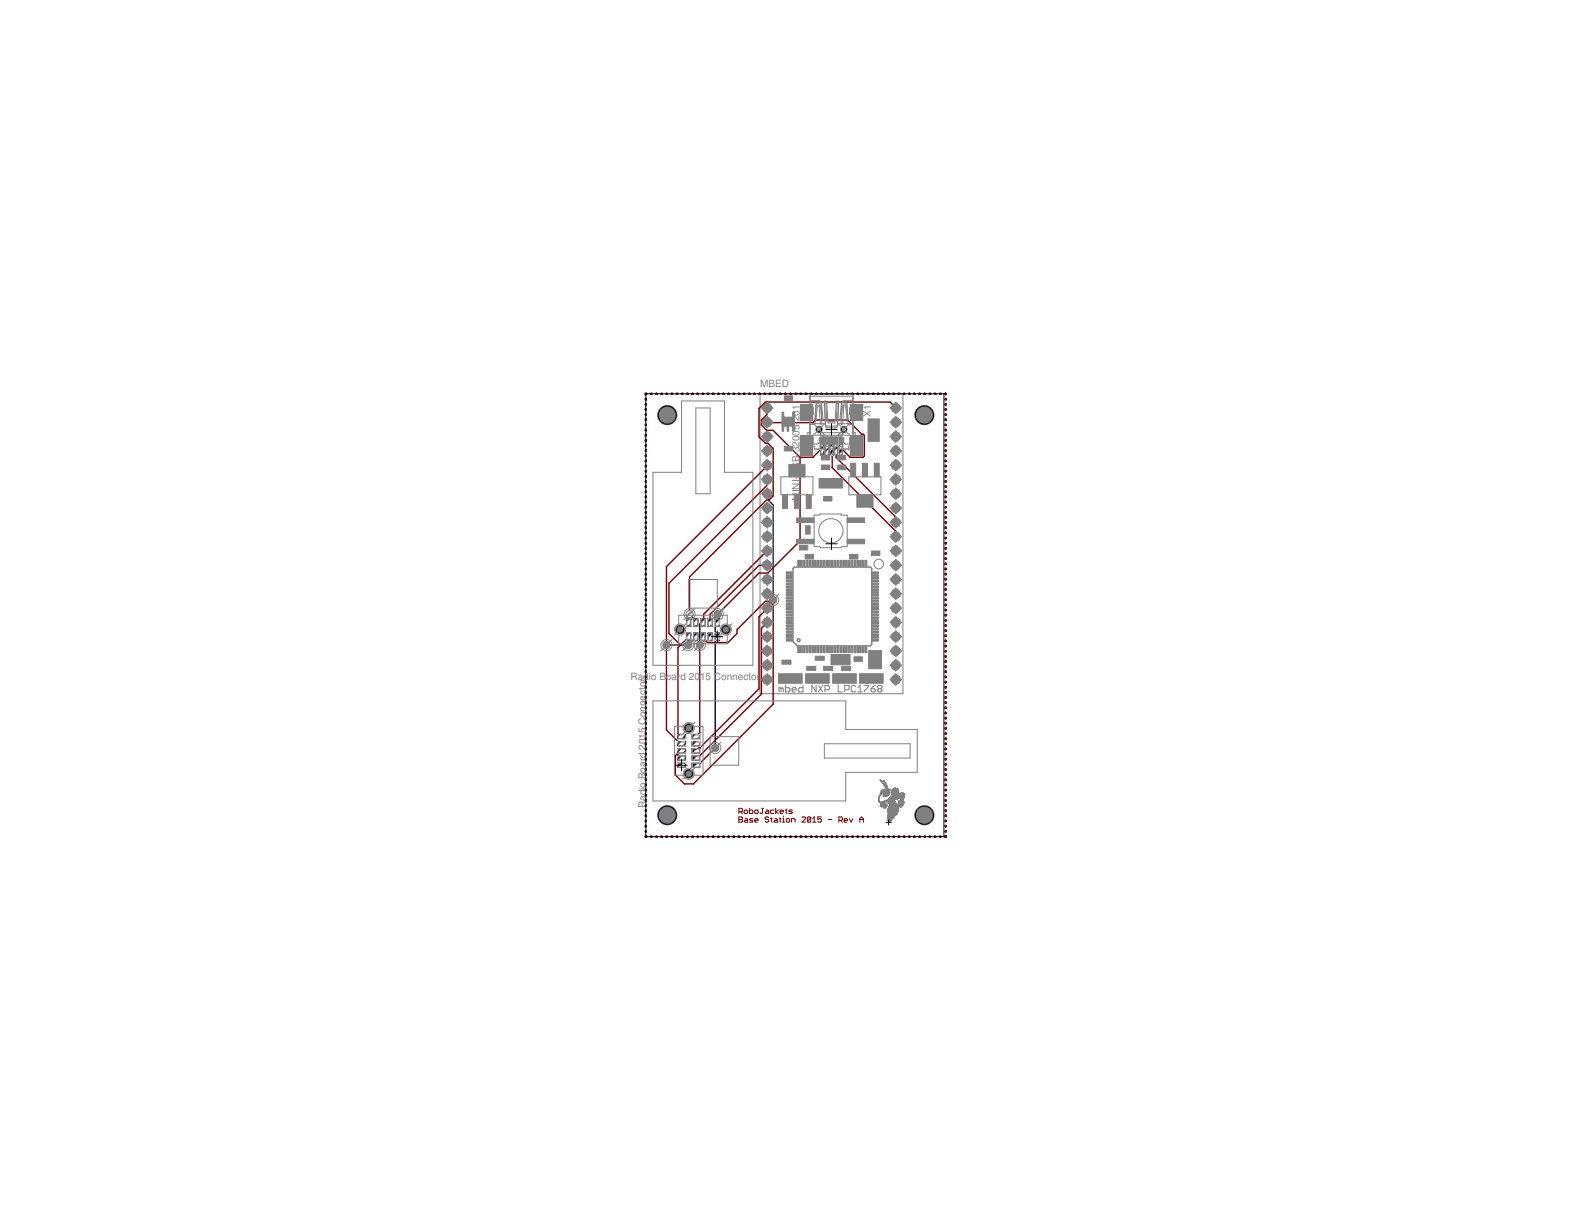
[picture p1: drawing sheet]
<svg xmlns="http://www.w3.org/2000/svg" width="279mm" height="216mm" viewBox="0 0 279 216" stroke-linecap="round" stroke-linejoin="round" font-family="sans-serif">
<defs><g id="words">
<g font-size="1.8" fill="#808080">
<text x="135.1" y="68.7">MBED</text>
<text x="142.1" y="74.8" transform="rotate(-90 142.1 74.8)">201</text>
<text x="154.8" y="74.1" transform="rotate(-90 154.8 74.1)">X1</text>
<text x="142.1" y="82.2" transform="rotate(-90 142.1 82.2)">B-32005-</text>
<text x="142.1" y="89" transform="rotate(-90 142.1 89)">M</text>
<text x="142.1" y="87.5" transform="rotate(-90 142.1 87.5)">INI-</text>
<text x="142.1" y="84.6" transform="rotate(-90 142.1 84.6)">US</text>
<text x="112.1" y="120.7">Rad</text>
<text x="115.3" y="120.7">io Boar</text>
<text x="121" y="120.7">d 20</text>
<text x="124.4" y="120.7">15 Connector</text>
<text x="114.8" y="143.6" transform="rotate(-90 114.8 143.6)">Radio Board 2015 Connector</text>
</g>
</g></defs>
<path d="M135.1 70h25.4v53.3h-25.4z" fill="none" stroke="#808080" stroke-width=".18"/>
<g fill="#808080" stroke="#808080" stroke-width=".18">
<circle cx="118.6" cy="73.8" r="1.69"/>
<circle cx="164.3" cy="73.8" r="1.69"/>
<circle cx="164.3" cy="144.9" r="1.69"/>
<circle cx="118.6" cy="144.9" r="1.69"/>
<circle cx="150" cy="76.3" r=".55"/>
<circle cx="145.6" cy="76.3" r=".55"/>
<circle cx="136.4" cy="72.5" r=".76"/>
<circle cx="136.4" cy="75" r=".76"/>
<circle cx="136.4" cy="77.6" r=".76"/>
<circle cx="136.4" cy="80.1" r=".76"/>
<circle cx="136.4" cy="82.7" r=".76"/>
<circle cx="136.4" cy="85.2" r=".76"/>
<circle cx="136.4" cy="87.7" r=".76"/>
<circle cx="136.4" cy="90.3" r=".76"/>
<circle cx="136.4" cy="92.8" r=".76"/>
<circle cx="136.4" cy="95.4" r=".76"/>
<circle cx="136.4" cy="97.9" r=".76"/>
<circle cx="136.4" cy="100.4" r=".76"/>
<circle cx="136.4" cy="103" r=".76"/>
<circle cx="136.4" cy="105.5" r=".76"/>
<circle cx="136.4" cy="108.1" r=".76"/>
<circle cx="136.4" cy="110.6" r=".76"/>
<circle cx="136.4" cy="113.1" r=".76"/>
<circle cx="136.4" cy="115.7" r=".76"/>
<circle cx="136.4" cy="118.2" r=".76"/>
<circle cx="136.4" cy="120.8" r=".76"/>
<circle cx="159.2" cy="120.8" r=".76"/>
<circle cx="159.2" cy="118.2" r=".76"/>
<circle cx="159.2" cy="115.7" r=".76"/>
<circle cx="159.2" cy="113.1" r=".76"/>
<circle cx="159.2" cy="110.6" r=".76"/>
<circle cx="159.2" cy="108.1" r=".76"/>
<circle cx="159.2" cy="105.5" r=".76"/>
<circle cx="159.2" cy="103" r=".76"/>
<circle cx="159.2" cy="100.4" r=".76"/>
<circle cx="159.2" cy="97.9" r=".76"/>
<circle cx="159.2" cy="95.4" r=".76"/>
<circle cx="159.2" cy="92.8" r=".76"/>
<circle cx="159.2" cy="90.3" r=".76"/>
<circle cx="159.2" cy="87.7" r=".76"/>
<circle cx="159.2" cy="85.2" r=".76"/>
<circle cx="159.2" cy="82.7" r=".76"/>
<circle cx="159.2" cy="80.1" r=".76"/>
<circle cx="159.2" cy="77.6" r=".76"/>
<circle cx="159.2" cy="75" r=".76"/>
<circle cx="159.2" cy="72.5" r=".76"/>
<circle cx="120.9" cy="111.9" r=".76"/>
<circle cx="129" cy="111.9" r=".76"/>
<circle cx="122.4" cy="129.4" r=".76"/>
<circle cx="122.4" cy="137.5" r=".76"/>
<circle cx="124.4" cy="114.6" r=".61"/>
<circle cx="122.6" cy="109.1" r=".61"/>
<circle cx="122.3" cy="114.6" r=".61"/>
<circle cx="118.4" cy="114.6" r=".61"/>
<circle cx="137.4" cy="106.6" r=".61"/>
<circle cx="127.1" cy="132.9" r=".61"/>
<circle cx="127.6" cy="109.1" r=".61"/>
</g>
<path d="M136.4 87.7l.1 .2v.9l.9 .9v16.9M118.4 114.6h3.9M122.6 109.1l1.8 1.9v3.6M127.6 109.1l-.5 .5v23.3" fill="none" stroke="#000080" stroke-width=".25"/>
<g fill="none" stroke="#000080" stroke-width=".42">
<path d="M114.8 70.9v.1M114.8 71.8v.1M114.8 72.7v.1M114.8 73.6v.1M114.8 74.5v.1M114.8 75.5h.1M114.8 76.4v.1M114.8 77.3v.1M114.8 78.2v.1M114.8 79.1v.1M114.9 70l-.1 .1M115.7 70h.1"/>
<path d="M116.6 70h.1M117.5 70h.1M118.4 70h.2M119.4 70h.1M120.3 70h.1M121.2 70h.1M122.1 70h.1M123 70h.1M124 70h.1M124.9 70h.1M125.8 70h.1M126.7 70h.1"/>
<path d="M127.6 70h.1M128.5 70h.2M129.5 70h.1M130.4 70h.1M131.3 70h.1M132.2 70h.1M133.1 70h.1M134 70h.2M135 70h.1M135.9 70h.1M136.8 70h.1M137.7 70h.1"/>
<path d="M138.6 70h.1M139.6 70h.1M140.5 70h.1M141.4 70h.1M142.3 70h.1M143.2 70h.1M144.1 70h.2M145.1 70h.1M146 70h.1M146.9 70h.1M147.8 70h.1M148.7 70h.1"/>
<path d="M149.6 70h.2M150.6 70h.1M151.5 70h.1M152.4 70h.1M153.3 70h.1M154.2 70h.1M155.2 70h.1M156.1 70h.1M157 70h.1M157.9 70h.1M158.8 70h.1M159.7 70h.1"/>
<path d="M160.7 70h.1M161.6 70h.1M162.5 70h.1M163.4 70h.1M164.3 70h.1M165.2 70h.1M166.2 70h.1M167.1 70h.1M168 70l.1 .1M168.1 70.9v.1M168.1 71.8v.1M168.1 72.7v.1"/>
<path d="M168.1 73.6v.1M168.1 74.5v.1M168.1 75.5h.1M168.1 76.4v.1M168.1 77.3v.1M168.1 78.2v.1M168.1 79.1v.1M114.8 80v.1M114.8 80.9v.1M114.8 81.9v.1M114.8 82.8v.1M114.8 83.7v.1"/>
<path d="M114.8 84.6v.1M114.8 85.5v.1M114.8 86.4v.1M114.8 87.3v.1M114.8 88.2v.1M114.8 89.2v.1M114.8 90.1v.1M114.8 91v.1M114.8 91.9v.1M114.8 92.8v.1M114.8 93.7v.1M114.8 94.6v.1"/>
<path d="M114.8 95.6v.1M114.8 96.5v.1M114.8 97.4v.1M114.8 98.3v.1M114.8 99.2v.1M168.1 80v.1M168.1 80.9v.1M168.1 81.9v.1M168.1 82.8v.1M168.1 83.7v.1M168.1 84.6v.1M168.1 85.5v.1"/>
<path d="M168.1 86.4v.1M168.1 87.3v.1M168.1 88.2v.1M168.1 89.2v.1M168.1 90.1v.1M168.1 91v.1M168.1 91.9v.1M168.1 92.8v.1M168.1 93.7v.1M168.1 94.6v.1M168.1 95.6v.1M168.1 96.5v.1"/>
<path d="M168.1 97.4v.1M168.1 98.3v.1M168.1 99.2v.1M114.8 100.1v.1M114.8 101v.2M114.8 102v.1M114.8 102.9v.1M114.8 103.8v.1M114.8 104.7v.1M114.8 105.6v.1M114.8 106.5v.1M114.8 107.4v.1"/>
<path d="M114.8 108.4v.1M114.8 109.3v.1M114.8 110.2v.1M114.8 111.1v.1M114.8 112v.1M114.8 112.9v.1M114.8 113.8v.1M114.8 114.7v.2M114.8 115.7v.1M114.8 116.6v.1M114.8 117.5v.1M114.8 118.4v.1"/>
<path d="M114.8 119.3v.1M168.1 100.1v.1M168.1 101v.2M168.1 102v.1M168.1 102.9v.1M168.1 103.8v.1M168.1 104.7v.1M168.1 105.6v.1M168.1 106.5v.1M168.1 107.4v.1M168.1 108.4v.1M168.1 109.3v.1"/>
<path d="M168.1 110.2v.1M168.1 111.1v.1M168.1 112v.1M168.1 112.9v.1M168.1 113.8v.1M168.1 114.7v.2M168.1 115.7v.1M168.1 116.6v.1M168.1 117.5v.1M168.1 118.4v.1M168.1 119.3v.1M114.8 120.2v.1"/>
<path d="M114.8 121.2v.1M114.8 122.1v.1M114.8 123v.1M114.8 123.9v.1M114.8 124.8v.1M114.8 125.7v.1M114.8 126.6v.1M114.8 127.6v.1M114.8 128.5v.1M114.8 129.4v.1M114.8 130.3v.1M114.8 131.2v.1"/>
<path d="M114.8 132.1v.1M114.8 133v.1M114.8 133.9v.1M114.8 134.9v.1M114.8 135.8v.1M114.8 136.7v.1M114.8 137.6v.1M114.8 138.5v.1M114.8 139.4v.1M168.1 120.2v.1M168.1 121.2v.1M168.1 122.1v.1"/>
<path d="M168.1 123v.1M168.1 123.9v.1M168.1 124.8v.1M168.1 125.7v.1M168.1 126.6v.1M168.1 127.6v.1M168.1 128.5v.1M168.1 129.4v.1M168.1 130.3v.1M168.1 131.2v.1M168.1 132.1v.1M168.1 133v.1"/>
<path d="M168.1 133.9v.1M168.1 134.9v.1M168.1 135.8v.1M168.1 136.7v.1M168.1 137.6v.1M168.1 138.5v.1M168.1 139.4v.1M114.8 148.6l.1 .1M114.8 140.4h.1M114.8 141.3v.1M114.8 142.2v.1M114.8 143.1v.1"/>
<path d="M114.8 144v.1M114.8 144.9v.1M114.8 145.8v.1M114.8 146.7v.2M114.8 147.7v.1M115.7 148.7h.1M116.6 148.7h.1M117.5 148.7h.1M118.4 148.7h.2M119.4 148.7h.1M120.3 148.7h.1M121.2 148.7h.1"/>
<path d="M122.1 148.7h.1M123 148.7h.1M124 148.7h.1M124.9 148.7h.1M125.8 148.7h.1M126.7 148.7h.1M127.6 148.7h.1M128.5 148.7h.2M129.5 148.7h.1M130.4 148.7h.1M131.3 148.7h.1M132.2 148.7h.1"/>
<path d="M133.1 148.7h.1M134 148.7h.2M135 148.7h.1M135.9 148.7h.1M136.8 148.7h.1M137.7 148.7h.1M138.6 148.7h.1M139.6 148.7h.1M140.5 148.7h.1M141.4 148.7h.1M142.3 148.7h.1M143.2 148.7h.1"/>
<path d="M144.1 148.7h.2M145.1 148.7h.1M146 148.7h.1M146.9 148.7h.1M147.8 148.7h.1M148.7 148.7h.1M149.6 148.7h.2M150.6 148.7h.1M151.5 148.7h.1M152.4 148.7h.1M153.3 148.7h.1M154.2 148.7h.1"/>
<path d="M155.2 148.7h.1M156.1 148.7h.1M157 148.7h.1M157.9 148.7h.1M158.8 148.7h.1M159.7 148.7h.1M160.7 148.7h.1M161.6 148.7h.1M162.5 148.7h.1M163.4 148.7h.1M164.3 148.7h.1M165.2 148.7h.1"/>
<path d="M166.2 148.7h.1M167.1 148.7h.1M168.1 140.4h.1M168.1 141.3v.1M168.1 142.2v.1M168.1 143.1v.1M168.1 144v.1M168.1 144.9v.1M168.1 145.8v.1M168.1 146.7v.2M168.1 147.7v.1M168.1 148.6l-.1 .1"/>
</g>
<circle cx="136.4" cy="72.5" r=".66" fill="#008000" stroke="#008000" stroke-width=".18"/>
<circle cx="136.4" cy="72.5" r=".4" fill="#fff" stroke="#000" stroke-width=".18"/>
<circle cx="136.4" cy="75" r=".66" fill="#008000" stroke="#008000" stroke-width=".18"/>
<circle cx="136.4" cy="75" r=".4" fill="#fff" stroke="#000" stroke-width=".18"/>
<circle cx="136.4" cy="77.6" r=".66" fill="#008000" stroke="#008000" stroke-width=".18"/>
<circle cx="136.4" cy="77.6" r=".4" fill="#fff" stroke="#000" stroke-width=".18"/>
<circle cx="136.4" cy="80.1" r=".66" fill="#008000" stroke="#008000" stroke-width=".18"/>
<circle cx="136.4" cy="80.1" r=".4" fill="#fff" stroke="#000" stroke-width=".18"/>
<circle cx="136.4" cy="82.7" r=".66" fill="#008000" stroke="#008000" stroke-width=".18"/>
<circle cx="136.4" cy="82.7" r=".4" fill="#fff" stroke="#000" stroke-width=".18"/>
<circle cx="136.4" cy="85.2" r=".66" fill="#008000" stroke="#008000" stroke-width=".18"/>
<circle cx="136.4" cy="85.2" r=".4" fill="#fff" stroke="#000" stroke-width=".18"/>
<circle cx="136.4" cy="87.7" r=".66" fill="#008000" stroke="#008000" stroke-width=".18"/>
<circle cx="136.4" cy="87.7" r=".4" fill="#fff" stroke="#000" stroke-width=".18"/>
<circle cx="136.4" cy="90.3" r=".66" fill="#008000" stroke="#008000" stroke-width=".18"/>
<circle cx="136.4" cy="90.3" r=".4" fill="#fff" stroke="#000" stroke-width=".18"/>
<circle cx="136.4" cy="92.8" r=".66" fill="#008000" stroke="#008000" stroke-width=".18"/>
<circle cx="136.4" cy="92.8" r=".4" fill="#fff" stroke="#000" stroke-width=".18"/>
<circle cx="136.4" cy="95.4" r=".66" fill="#008000" stroke="#008000" stroke-width=".18"/>
<circle cx="136.4" cy="95.4" r=".4" fill="#fff" stroke="#000" stroke-width=".18"/>
<circle cx="136.4" cy="97.9" r=".66" fill="#008000" stroke="#008000" stroke-width=".18"/>
<circle cx="136.4" cy="97.9" r=".4" fill="#fff" stroke="#000" stroke-width=".18"/>
<circle cx="136.4" cy="100.4" r=".66" fill="#008000" stroke="#008000" stroke-width=".18"/>
<circle cx="136.4" cy="100.4" r=".4" fill="#fff" stroke="#000" stroke-width=".18"/>
<circle cx="136.4" cy="103" r=".66" fill="#008000" stroke="#008000" stroke-width=".18"/>
<circle cx="136.4" cy="103" r=".4" fill="#fff" stroke="#000" stroke-width=".18"/>
<circle cx="136.4" cy="105.5" r=".66" fill="#008000" stroke="#008000" stroke-width=".18"/>
<circle cx="136.4" cy="105.5" r=".4" fill="#fff" stroke="#000" stroke-width=".18"/>
<circle cx="136.4" cy="108.1" r=".66" fill="#008000" stroke="#008000" stroke-width=".18"/>
<circle cx="136.4" cy="108.1" r=".4" fill="#fff" stroke="#000" stroke-width=".18"/>
<circle cx="136.4" cy="110.6" r=".66" fill="#008000" stroke="#008000" stroke-width=".18"/>
<circle cx="136.4" cy="110.6" r=".4" fill="#fff" stroke="#000" stroke-width=".18"/>
<circle cx="136.4" cy="113.1" r=".66" fill="#008000" stroke="#008000" stroke-width=".18"/>
<circle cx="136.4" cy="113.1" r=".4" fill="#fff" stroke="#000" stroke-width=".18"/>
<circle cx="136.4" cy="115.7" r=".66" fill="#008000" stroke="#008000" stroke-width=".18"/>
<circle cx="136.4" cy="115.7" r=".4" fill="#fff" stroke="#000" stroke-width=".18"/>
<circle cx="136.4" cy="118.2" r=".66" fill="#008000" stroke="#008000" stroke-width=".18"/>
<circle cx="136.4" cy="118.2" r=".4" fill="#fff" stroke="#000" stroke-width=".18"/>
<circle cx="136.4" cy="120.8" r=".66" fill="#008000" stroke="#008000" stroke-width=".18"/>
<circle cx="136.4" cy="120.8" r=".4" fill="#fff" stroke="#000" stroke-width=".18"/>
<circle cx="159.2" cy="120.8" r=".66" fill="#008000" stroke="#008000" stroke-width=".18"/>
<circle cx="159.2" cy="120.8" r=".4" fill="#fff" stroke="#000" stroke-width=".18"/>
<circle cx="159.2" cy="118.2" r=".66" fill="#008000" stroke="#008000" stroke-width=".18"/>
<circle cx="159.2" cy="118.2" r=".4" fill="#fff" stroke="#000" stroke-width=".18"/>
<circle cx="159.2" cy="115.7" r=".66" fill="#008000" stroke="#008000" stroke-width=".18"/>
<circle cx="159.2" cy="115.7" r=".4" fill="#fff" stroke="#000" stroke-width=".18"/>
<circle cx="159.2" cy="113.1" r=".66" fill="#008000" stroke="#008000" stroke-width=".18"/>
<circle cx="159.2" cy="113.1" r=".4" fill="#fff" stroke="#000" stroke-width=".18"/>
<circle cx="159.2" cy="110.6" r=".66" fill="#008000" stroke="#008000" stroke-width=".18"/>
<circle cx="159.2" cy="110.6" r=".4" fill="#fff" stroke="#000" stroke-width=".18"/>
<circle cx="159.2" cy="108.1" r=".66" fill="#008000" stroke="#008000" stroke-width=".18"/>
<circle cx="159.2" cy="108.1" r=".4" fill="#fff" stroke="#000" stroke-width=".18"/>
<circle cx="159.2" cy="105.5" r=".66" fill="#008000" stroke="#008000" stroke-width=".18"/>
<circle cx="159.2" cy="105.5" r=".4" fill="#fff" stroke="#000" stroke-width=".18"/>
<circle cx="159.2" cy="103" r=".66" fill="#008000" stroke="#008000" stroke-width=".18"/>
<circle cx="159.2" cy="103" r=".4" fill="#fff" stroke="#000" stroke-width=".18"/>
<circle cx="159.2" cy="100.4" r=".66" fill="#008000" stroke="#008000" stroke-width=".18"/>
<circle cx="159.2" cy="100.4" r=".4" fill="#fff" stroke="#000" stroke-width=".18"/>
<circle cx="159.2" cy="97.9" r=".66" fill="#008000" stroke="#008000" stroke-width=".18"/>
<circle cx="159.2" cy="97.9" r=".4" fill="#fff" stroke="#000" stroke-width=".18"/>
<circle cx="159.2" cy="95.4" r=".66" fill="#008000" stroke="#008000" stroke-width=".18"/>
<circle cx="159.2" cy="95.4" r=".4" fill="#fff" stroke="#000" stroke-width=".18"/>
<circle cx="159.2" cy="92.8" r=".66" fill="#008000" stroke="#008000" stroke-width=".18"/>
<circle cx="159.2" cy="92.8" r=".4" fill="#fff" stroke="#000" stroke-width=".18"/>
<circle cx="159.2" cy="90.3" r=".66" fill="#008000" stroke="#008000" stroke-width=".18"/>
<circle cx="159.2" cy="90.3" r=".4" fill="#fff" stroke="#000" stroke-width=".18"/>
<circle cx="159.2" cy="87.7" r=".66" fill="#008000" stroke="#008000" stroke-width=".18"/>
<circle cx="159.2" cy="87.7" r=".4" fill="#fff" stroke="#000" stroke-width=".18"/>
<circle cx="159.2" cy="85.2" r=".66" fill="#008000" stroke="#008000" stroke-width=".18"/>
<circle cx="159.2" cy="85.2" r=".4" fill="#fff" stroke="#000" stroke-width=".18"/>
<circle cx="159.2" cy="82.7" r=".66" fill="#008000" stroke="#008000" stroke-width=".18"/>
<circle cx="159.2" cy="82.7" r=".4" fill="#fff" stroke="#000" stroke-width=".18"/>
<circle cx="159.2" cy="80.1" r=".66" fill="#008000" stroke="#008000" stroke-width=".18"/>
<circle cx="159.2" cy="80.1" r=".4" fill="#fff" stroke="#000" stroke-width=".18"/>
<circle cx="159.2" cy="77.6" r=".66" fill="#008000" stroke="#008000" stroke-width=".18"/>
<circle cx="159.2" cy="77.6" r=".4" fill="#fff" stroke="#000" stroke-width=".18"/>
<circle cx="159.2" cy="75" r=".66" fill="#008000" stroke="#008000" stroke-width=".18"/>
<circle cx="159.2" cy="75" r=".4" fill="#fff" stroke="#000" stroke-width=".18"/>
<circle cx="159.2" cy="72.5" r=".66" fill="#008000" stroke="#008000" stroke-width=".18"/>
<circle cx="159.2" cy="72.5" r=".4" fill="#fff" stroke="#000" stroke-width=".18"/>
<circle cx="124.4" cy="114.6" r=".51" fill="#008000" stroke="#008000" stroke-width=".18"/>
<circle cx="124.4" cy="114.6" r=".3" fill="#fff" stroke="#000" stroke-width=".18"/>
<circle cx="122.6" cy="109.1" r=".51" fill="#008000" stroke="#008000" stroke-width=".18"/>
<circle cx="122.6" cy="109.1" r=".3" fill="#fff" stroke="#000" stroke-width=".18"/>
<circle cx="122.3" cy="114.6" r=".51" fill="#008000" stroke="#008000" stroke-width=".18"/>
<circle cx="122.3" cy="114.6" r=".3" fill="#fff" stroke="#000" stroke-width=".18"/>
<circle cx="118.4" cy="114.6" r=".51" fill="#008000" stroke="#008000" stroke-width=".18"/>
<circle cx="118.4" cy="114.6" r=".3" fill="#fff" stroke="#000" stroke-width=".18"/>
<circle cx="137.4" cy="106.6" r=".51" fill="#008000" stroke="#008000" stroke-width=".18"/>
<circle cx="137.4" cy="106.6" r=".3" fill="#fff" stroke="#000" stroke-width=".18"/>
<circle cx="127.1" cy="132.9" r=".51" fill="#008000" stroke="#008000" stroke-width=".18"/>
<circle cx="127.1" cy="132.9" r=".3" fill="#fff" stroke="#000" stroke-width=".18"/>
<circle cx="127.6" cy="109.1" r=".51" fill="#008000" stroke="#008000" stroke-width=".18"/>
<circle cx="127.6" cy="109.1" r=".3" fill="#fff" stroke="#000" stroke-width=".18"/>
<g fill="none" stroke="#800000" stroke-width=".18">
<path d="M131.3 144.3h.5l.2-.2v-.3l-.2-.2h-.5v1M131.3 145.2h.5l.2 .1-.2 .3 .2 .3-.2 .2h-.5zM131.3 145.6h.5M131.6 144.3l.4 .3M132.2 144.1l.2-.1h.3l.2 .1v.3l-.2 .2h-.3l-.2-.2zM132.4 145.5h.3l.2 .1v.5h-.5l-.2-.2 .2-.1h.5M133.2 143.6v1h.5l.1-.2v-.3l-.1-.1h-.5M133.8 145.5h-.5l-.1 .1 .6 .3-.1 .2h-.5M134.1 145.8h.6l-.1-.3h-.3l-.2 .1v.3l.2 .2h.3M134.1 144.1l.2-.1h.3l.1 .1v.3l-.1 .2h-.3l-.2-.2zM135.4 143.6h.3M135.5 143.6v.8l-.1 .2-.3-.2"/>
<path d="M136.2 144h.3l.1 .1v.5h-.4l-.2-.2 .2-.1h.4M136.6 145.3l-.1-.1h-.3l-.2 .1 .2 .3h.3l.1 .2-.1 .3h-.3l-.2-.2M136.9 145.5h.3M137.1 145.3v.6l.1 .2M137.6 144h-.5l-.2 .1v.3l.2 .2h.5M137.7 145.5h.3l.2 .1v.5h-.5l-.1-.2 .1-.1h.5M137.9 143.6v1M138.3 144l-.4 .3 .4 .3M138.5 145.5h.3M138.6 144.3h.7l-.2-.3h-.3l-.2 .1v.3l.2 .2h.3M138.6 145.3v.6l.2 .2M139.1 145.5h.2v.6"/>
<path d="M139.1 146.1h.3M139.3 145v.2M139.6 144h.3M139.7 143.8v.6l.2 .2M139.9 145.5h.3l.2 .1v.3l-.2 .2h-.3l-.2-.2v-.3zM140.7 146.1v-.6h.4l.2 .1v.5M140.8 144h-.4l-.2 .1 .2 .2h.3l.1 .1-.1 .2h-.5M142.5 145.3l.2-.1h.3l.2 .1v.2l-.7 .6h.7M144.1 145.3l-.1-.1h-.4l-.1 .1v.6M144.1 145.3v.6l-.1 .2h-.4l-.1-.2M144.1 145.3l-.6 .6M144.4 146.1h.6"/>
<path d="M144.4 145.5l.3-.3v.9M146 145.2h-.6v.4l.4-.1 .2 .1v.3l-.2 .2h-.3l-.1-.2M147.2 145.6h.6M149.1 145.8h.5l.1-.2v-.3l-.1-.1h-.5v.9M149.4 145.8l.3 .3M150 145.8h.6l-.1-.3h-.3l-.2 .1v.3l.2 .2h.3M151 145.5l.3 .6 .3-.6M152.8 145.6h.7M152.8 146.1v-.6l.3-.3 .4 .3v.6"/>
</g>
<g fill="#800000" stroke="#800000" stroke-width=".18">
<path d="M142.3 72.1h2v2.5h-2z"/>
<path d="M151.2 72.1h2v2.5h-2z"/>
<path d="M142.3 77.6h2v3.3h-2z"/>
<path d="M151.2 77.6h2v3.3h-2z"/>
<path d="M149.1 77.8h.5v3.1h-.5z"/>
<path d="M148.3 77.8h.5v3.1h-.5z"/>
<path d="M147.5 77.8h.5v3.1h-.5z"/>
<path d="M146.7 77.8h.5v3.1h-.5z"/>
<path d="M145.9 77.8h.5v3.1h-.5z"/>
<path d="M127.2 110h.6v1.2h-.6z"/>
<path d="M125.9 110h.6v1.2h-.6z"/>
<path d="M124.6 110h.7v1.2h-.7z"/>
<path d="M123.4 110h.6v1.2h-.6z"/>
<path d="M122.1 110h.6v1.2h-.6z"/>
<path d="M122.1 112.5h.6v1.3h-.6z"/>
<path d="M123.4 112.5h.6v1.3h-.6z"/>
<path d="M124.6 112.5h.7v1.3h-.7z"/>
<path d="M125.9 112.5h.6v1.3h-.6z"/>
<path d="M127.2 112.5h.6v1.3h-.6z"/>
<path d="M123 135.7h1.3v.6h-1.3z"/>
<path d="M123 134.4h1.3v.6h-1.3z"/>
<path d="M123 133.1h1.3v.7h-1.3z"/>
<path d="M123 131.8h1.3v.7h-1.3z"/>
<path d="M123 130.6h1.3v.6h-1.3z"/>
<path d="M120.5 130.6h1.3v.6h-1.3z"/>
<path d="M120.5 131.8h1.3v.7h-1.3z"/>
<path d="M120.5 133.1h1.3v.7h-1.3z"/>
<path d="M120.5 134.4h1.3v.6h-1.3z"/>
<path d="M120.5 135.7h1.3v.6h-1.3z"/>
</g>
<g fill="none" stroke="#800000" stroke-width=".25">
<path d="M136.4 72.5l-.1 1.2-1 .9v.9l1 1h1.1l4.8 4.8M136.4 75l8.1 .1 .4-.5h5.8l2.5 2.6h.2l.2 .2v3.6l-.2 .3h-2.3l-1.8-1.9 .1-.1M146.2 79.3l.1 .1-1.8 1.9h-2.3M147.8 79.3l.1 .1v3.7l11.2 11.2v.9l.1 .2M148.6 79.3v2l10.5 10.5v.9l.1 .1M159.2 72.5l-1-1.1h-22.2l-1.1 1.2v5l1.1 1.2h.5l.9 .9v8.4l-.7 .7h-.4l-13.7 13.7v8l-.2 .1M136.4 82.7l-.1 .2-17.9 17.8v29l2.3 2.3 .4 .2M136.4 85.2l-.1 1.1-17.4 17.4v8.9l2 2M136.4 97.9l-11.3 11.2v1.4l-.2 .1M142.2 81.3v14.8l-5.7 5.7h-1.6l-7.3 7.3-.1 1.5M120.9 114.6l-.4 .5v15.3l.6 .5M122.4 113.1l-1.5 1.5"/>
<path d="M123.7 113.1l-1.4 1.5M124.4 114.6v15.6l-.7 .7M124.9 113.1l-.1 .2 1 .9h3.6l1.6-1.6v-.7l5-5.1h.7l.7 .7v17.6l-14.2 14.2h-1.6l-1.6-1.6v-3.4l.3-.3h.2l.6-.6M136.4 108.1l-1.5 1.5v12.8l-10.5 10.5h-.2l-.5 .5M136.4 100.4l-1.5 .1-8.7 8.6v1.5M136.4 110.6l-1.1 1.1v11.6l-11.1 11.2h-.5v.2M137.4 106.6l-.5 .5M127.1 132.9l-2.9 3h-.5v.1"/>
</g>
<g fill="none" stroke="#800000" stroke-width=".42">
<path d="M114.8 70.9v.1M114.8 71.8v.1M114.8 72.7v.1M114.8 73.6v.1M114.8 74.5v.1M114.8 75.5h.1M114.8 76.4v.1M114.8 77.3v.1M114.8 78.2v.1M114.8 79.1v.1M114.9 70l-.1 .1M115.7 70h.1"/>
<path d="M116.6 70h.1M117.5 70h.1M118.4 70h.2M119.4 70h.1M120.3 70h.1M121.2 70h.1M122.1 70h.1M123 70h.1M124 70h.1M124.9 70h.1M125.8 70h.1M126.7 70h.1"/>
<path d="M127.6 70h.1M128.5 70h.2M129.5 70h.1M130.4 70h.1M131.3 70h.1M132.2 70h.1M133.1 70h.1M134 70h.2M135 70h.1M135.9 70h.1M136.8 70h.1M137.7 70h.1"/>
<path d="M138.6 70h.1M139.6 70h.1M140.5 70h.1M141.4 70h.1M142.3 70h.1M143.2 70h.1M144.1 70h.2M145.1 70h.1M146 70h.1M146.9 70h.1M147.8 70h.1M148.7 70h.1"/>
<path d="M149.6 70h.2M150.6 70h.1M151.5 70h.1M152.4 70h.1M153.3 70h.1M154.2 70h.1M155.2 70h.1M156.1 70h.1M157 70h.1M157.9 70h.1M158.8 70h.1M159.7 70h.1"/>
<path d="M160.7 70h.1M161.6 70h.1M162.5 70h.1M163.4 70h.1M164.3 70h.1M165.2 70h.1M166.2 70h.1M167.1 70h.1M168 70l.1 .1M168.1 70.9v.1M168.1 71.8v.1M168.1 72.7v.1"/>
<path d="M168.1 73.6v.1M168.1 74.5v.1M168.1 75.5h.1M168.1 76.4v.1M168.1 77.3v.1M168.1 78.2v.1M168.1 79.1v.1M114.8 80v.1M114.8 80.9v.1M114.8 81.9v.1M114.8 82.8v.1M114.8 83.7v.1"/>
<path d="M114.8 84.6v.1M114.8 85.5v.1M114.8 86.4v.1M114.8 87.3v.1M114.8 88.2v.1M114.8 89.2v.1M114.8 90.1v.1M114.8 91v.1M114.8 91.9v.1M114.8 92.8v.1M114.8 93.7v.1M114.8 94.6v.1"/>
<path d="M114.8 95.6v.1M114.8 96.5v.1M114.8 97.4v.1M114.8 98.3v.1M114.8 99.2v.1M168.1 80v.1M168.1 80.9v.1M168.1 81.9v.1M168.1 82.8v.1M168.1 83.7v.1M168.1 84.6v.1M168.1 85.5v.1"/>
<path d="M168.1 86.4v.1M168.1 87.3v.1M168.1 88.2v.1M168.1 89.2v.1M168.1 90.1v.1M168.1 91v.1M168.1 91.9v.1M168.1 92.8v.1M168.1 93.7v.1M168.1 94.6v.1M168.1 95.6v.1M168.1 96.5v.1"/>
<path d="M168.1 97.4v.1M168.1 98.3v.1M168.1 99.2v.1M114.8 100.1v.1M114.8 101v.2M114.8 102v.1M114.8 102.9v.1M114.8 103.8v.1M114.8 104.7v.1M114.8 105.6v.1M114.8 106.5v.1M114.8 107.4v.1"/>
<path d="M114.8 108.4v.1M114.8 109.3v.1M114.8 110.2v.1M114.8 111.1v.1M114.8 112v.1M114.8 112.9v.1M114.8 113.8v.1M114.8 114.7v.2M114.8 115.7v.1M114.8 116.6v.1M114.8 117.5v.1M114.8 118.4v.1"/>
<path d="M114.8 119.3v.1M168.1 100.1v.1M168.1 101v.2M168.1 102v.1M168.1 102.9v.1M168.1 103.8v.1M168.1 104.7v.1M168.1 105.6v.1M168.1 106.5v.1M168.1 107.4v.1M168.1 108.4v.1M168.1 109.3v.1"/>
<path d="M168.1 110.2v.1M168.1 111.1v.1M168.1 112v.1M168.1 112.9v.1M168.1 113.8v.1M168.1 114.7v.2M168.1 115.7v.1M168.1 116.6v.1M168.1 117.5v.1M168.1 118.4v.1M168.1 119.3v.1M114.8 120.2v.1"/>
<path d="M114.8 121.2v.1M114.8 122.1v.1M114.8 123v.1M114.8 123.9v.1M114.8 124.8v.1M114.8 125.7v.1M114.8 126.6v.1M114.8 127.6v.1M114.8 128.5v.1M114.8 129.4v.1M114.8 130.3v.1M114.8 131.2v.1"/>
<path d="M114.8 132.1v.1M114.8 133v.1M114.8 133.9v.1M114.8 134.9v.1M114.8 135.8v.1M114.8 136.7v.1M114.8 137.6v.1M114.8 138.5v.1M114.8 139.4v.1M168.1 120.2v.1M168.1 121.2v.1M168.1 122.1v.1"/>
<path d="M168.1 123v.1M168.1 123.9v.1M168.1 124.8v.1M168.1 125.7v.1M168.1 126.6v.1M168.1 127.6v.1M168.1 128.5v.1M168.1 129.4v.1M168.1 130.3v.1M168.1 131.2v.1M168.1 132.1v.1M168.1 133v.1"/>
<path d="M168.1 133.9v.1M168.1 134.9v.1M168.1 135.8v.1M168.1 136.7v.1M168.1 137.6v.1M168.1 138.5v.1M168.1 139.4v.1M114.8 148.6l.1 .1M114.8 140.4h.1M114.8 141.3v.1M114.8 142.2v.1M114.8 143.1v.1"/>
<path d="M114.8 144v.1M114.8 144.9v.1M114.8 145.8v.1M114.8 146.7v.2M114.8 147.7v.1M115.7 148.7h.1M116.6 148.7h.1M117.5 148.7h.1M118.4 148.7h.2M119.4 148.7h.1M120.3 148.7h.1M121.2 148.7h.1"/>
<path d="M122.1 148.7h.1M123 148.7h.1M124 148.7h.1M124.9 148.7h.1M125.8 148.7h.1M126.7 148.7h.1M127.6 148.7h.1M128.5 148.7h.2M129.5 148.7h.1M130.4 148.7h.1M131.3 148.7h.1M132.2 148.7h.1"/>
<path d="M133.1 148.7h.1M134 148.7h.2M135 148.7h.1M135.9 148.7h.1M136.8 148.7h.1M137.7 148.7h.1M138.6 148.7h.1M139.6 148.7h.1M140.5 148.7h.1M141.4 148.7h.1M142.3 148.7h.1M143.2 148.7h.1"/>
<path d="M144.1 148.7h.2M145.1 148.7h.1M146 148.7h.1M146.9 148.7h.1M147.8 148.7h.1M148.7 148.7h.1M149.6 148.7h.2M150.6 148.7h.1M151.5 148.7h.1M152.4 148.7h.1M153.3 148.7h.1M154.2 148.7h.1"/>
<path d="M155.2 148.7h.1M156.1 148.7h.1M157 148.7h.1M157.9 148.7h.1M158.8 148.7h.1M159.7 148.7h.1M160.7 148.7h.1M161.6 148.7h.1M162.5 148.7h.1M163.4 148.7h.1M164.3 148.7h.1M165.2 148.7h.1"/>
<path d="M166.2 148.7h.1M167.1 148.7h.1M168.1 140.4h.1M168.1 141.3v.1M168.1 142.2v.1M168.1 143.1v.1M168.1 144v.1M168.1 144.9v.1M168.1 145.8v.1M168.1 146.7v.2M168.1 147.7v.1M168.1 148.6l-.1 .1"/>
</g>
<circle cx="136.4" cy="72.5" r=".66" fill="#008000" stroke="#008000" stroke-width=".18"/>
<circle cx="136.4" cy="72.5" r=".4" fill="#fff" stroke="#000" stroke-width=".18"/>
<circle cx="136.4" cy="75" r=".66" fill="#008000" stroke="#008000" stroke-width=".18"/>
<circle cx="136.4" cy="75" r=".4" fill="#fff" stroke="#000" stroke-width=".18"/>
<circle cx="136.4" cy="77.6" r=".66" fill="#008000" stroke="#008000" stroke-width=".18"/>
<circle cx="136.4" cy="77.6" r=".4" fill="#fff" stroke="#000" stroke-width=".18"/>
<circle cx="136.4" cy="80.1" r=".66" fill="#008000" stroke="#008000" stroke-width=".18"/>
<circle cx="136.4" cy="80.1" r=".4" fill="#fff" stroke="#000" stroke-width=".18"/>
<circle cx="136.4" cy="82.7" r=".66" fill="#008000" stroke="#008000" stroke-width=".18"/>
<circle cx="136.4" cy="82.7" r=".4" fill="#fff" stroke="#000" stroke-width=".18"/>
<circle cx="136.4" cy="85.2" r=".66" fill="#008000" stroke="#008000" stroke-width=".18"/>
<circle cx="136.4" cy="85.2" r=".4" fill="#fff" stroke="#000" stroke-width=".18"/>
<circle cx="136.4" cy="87.7" r=".66" fill="#008000" stroke="#008000" stroke-width=".18"/>
<circle cx="136.4" cy="87.7" r=".4" fill="#fff" stroke="#000" stroke-width=".18"/>
<circle cx="136.4" cy="90.3" r=".66" fill="#008000" stroke="#008000" stroke-width=".18"/>
<circle cx="136.4" cy="90.3" r=".4" fill="#fff" stroke="#000" stroke-width=".18"/>
<circle cx="136.4" cy="92.8" r=".66" fill="#008000" stroke="#008000" stroke-width=".18"/>
<circle cx="136.4" cy="92.8" r=".4" fill="#fff" stroke="#000" stroke-width=".18"/>
<circle cx="136.4" cy="95.4" r=".66" fill="#008000" stroke="#008000" stroke-width=".18"/>
<circle cx="136.4" cy="95.4" r=".4" fill="#fff" stroke="#000" stroke-width=".18"/>
<circle cx="136.4" cy="97.9" r=".66" fill="#008000" stroke="#008000" stroke-width=".18"/>
<circle cx="136.4" cy="97.9" r=".4" fill="#fff" stroke="#000" stroke-width=".18"/>
<circle cx="136.4" cy="100.4" r=".66" fill="#008000" stroke="#008000" stroke-width=".18"/>
<circle cx="136.4" cy="100.4" r=".4" fill="#fff" stroke="#000" stroke-width=".18"/>
<circle cx="136.4" cy="103" r=".66" fill="#008000" stroke="#008000" stroke-width=".18"/>
<circle cx="136.4" cy="103" r=".4" fill="#fff" stroke="#000" stroke-width=".18"/>
<circle cx="136.4" cy="105.5" r=".66" fill="#008000" stroke="#008000" stroke-width=".18"/>
<circle cx="136.4" cy="105.5" r=".4" fill="#fff" stroke="#000" stroke-width=".18"/>
<circle cx="136.4" cy="108.1" r=".66" fill="#008000" stroke="#008000" stroke-width=".18"/>
<circle cx="136.4" cy="108.1" r=".4" fill="#fff" stroke="#000" stroke-width=".18"/>
<circle cx="136.4" cy="110.6" r=".66" fill="#008000" stroke="#008000" stroke-width=".18"/>
<circle cx="136.4" cy="110.6" r=".4" fill="#fff" stroke="#000" stroke-width=".18"/>
<circle cx="136.4" cy="113.1" r=".66" fill="#008000" stroke="#008000" stroke-width=".18"/>
<circle cx="136.4" cy="113.1" r=".4" fill="#fff" stroke="#000" stroke-width=".18"/>
<circle cx="136.4" cy="115.7" r=".66" fill="#008000" stroke="#008000" stroke-width=".18"/>
<circle cx="136.4" cy="115.7" r=".4" fill="#fff" stroke="#000" stroke-width=".18"/>
<circle cx="136.4" cy="118.2" r=".66" fill="#008000" stroke="#008000" stroke-width=".18"/>
<circle cx="136.4" cy="118.2" r=".4" fill="#fff" stroke="#000" stroke-width=".18"/>
<circle cx="136.4" cy="120.8" r=".66" fill="#008000" stroke="#008000" stroke-width=".18"/>
<circle cx="136.4" cy="120.8" r=".4" fill="#fff" stroke="#000" stroke-width=".18"/>
<circle cx="159.2" cy="120.8" r=".66" fill="#008000" stroke="#008000" stroke-width=".18"/>
<circle cx="159.2" cy="120.8" r=".4" fill="#fff" stroke="#000" stroke-width=".18"/>
<circle cx="159.2" cy="118.2" r=".66" fill="#008000" stroke="#008000" stroke-width=".18"/>
<circle cx="159.2" cy="118.2" r=".4" fill="#fff" stroke="#000" stroke-width=".18"/>
<circle cx="159.2" cy="115.7" r=".66" fill="#008000" stroke="#008000" stroke-width=".18"/>
<circle cx="159.2" cy="115.7" r=".4" fill="#fff" stroke="#000" stroke-width=".18"/>
<circle cx="159.2" cy="113.1" r=".66" fill="#008000" stroke="#008000" stroke-width=".18"/>
<circle cx="159.2" cy="113.1" r=".4" fill="#fff" stroke="#000" stroke-width=".18"/>
<circle cx="159.2" cy="110.6" r=".66" fill="#008000" stroke="#008000" stroke-width=".18"/>
<circle cx="159.2" cy="110.6" r=".4" fill="#fff" stroke="#000" stroke-width=".18"/>
<circle cx="159.2" cy="108.1" r=".66" fill="#008000" stroke="#008000" stroke-width=".18"/>
<circle cx="159.2" cy="108.1" r=".4" fill="#fff" stroke="#000" stroke-width=".18"/>
<circle cx="159.2" cy="105.5" r=".66" fill="#008000" stroke="#008000" stroke-width=".18"/>
<circle cx="159.2" cy="105.5" r=".4" fill="#fff" stroke="#000" stroke-width=".18"/>
<circle cx="159.2" cy="103" r=".66" fill="#008000" stroke="#008000" stroke-width=".18"/>
<circle cx="159.2" cy="103" r=".4" fill="#fff" stroke="#000" stroke-width=".18"/>
<circle cx="159.2" cy="100.4" r=".66" fill="#008000" stroke="#008000" stroke-width=".18"/>
<circle cx="159.2" cy="100.4" r=".4" fill="#fff" stroke="#000" stroke-width=".18"/>
<circle cx="159.2" cy="97.9" r=".66" fill="#008000" stroke="#008000" stroke-width=".18"/>
<circle cx="159.2" cy="97.9" r=".4" fill="#fff" stroke="#000" stroke-width=".18"/>
<circle cx="159.2" cy="95.4" r=".66" fill="#008000" stroke="#008000" stroke-width=".18"/>
<circle cx="159.2" cy="95.4" r=".4" fill="#fff" stroke="#000" stroke-width=".18"/>
<circle cx="159.2" cy="92.8" r=".66" fill="#008000" stroke="#008000" stroke-width=".18"/>
<circle cx="159.2" cy="92.8" r=".4" fill="#fff" stroke="#000" stroke-width=".18"/>
<circle cx="159.2" cy="90.3" r=".66" fill="#008000" stroke="#008000" stroke-width=".18"/>
<circle cx="159.2" cy="90.3" r=".4" fill="#fff" stroke="#000" stroke-width=".18"/>
<circle cx="159.2" cy="87.7" r=".66" fill="#008000" stroke="#008000" stroke-width=".18"/>
<circle cx="159.2" cy="87.7" r=".4" fill="#fff" stroke="#000" stroke-width=".18"/>
<circle cx="159.2" cy="85.2" r=".66" fill="#008000" stroke="#008000" stroke-width=".18"/>
<circle cx="159.2" cy="85.2" r=".4" fill="#fff" stroke="#000" stroke-width=".18"/>
<circle cx="159.2" cy="82.7" r=".66" fill="#008000" stroke="#008000" stroke-width=".18"/>
<circle cx="159.2" cy="82.7" r=".4" fill="#fff" stroke="#000" stroke-width=".18"/>
<circle cx="159.2" cy="80.1" r=".66" fill="#008000" stroke="#008000" stroke-width=".18"/>
<circle cx="159.2" cy="80.1" r=".4" fill="#fff" stroke="#000" stroke-width=".18"/>
<circle cx="159.2" cy="77.6" r=".66" fill="#008000" stroke="#008000" stroke-width=".18"/>
<circle cx="159.2" cy="77.6" r=".4" fill="#fff" stroke="#000" stroke-width=".18"/>
<circle cx="159.2" cy="75" r=".66" fill="#008000" stroke="#008000" stroke-width=".18"/>
<circle cx="159.2" cy="75" r=".4" fill="#fff" stroke="#000" stroke-width=".18"/>
<circle cx="159.2" cy="72.5" r=".66" fill="#008000" stroke="#008000" stroke-width=".18"/>
<circle cx="159.2" cy="72.5" r=".4" fill="#fff" stroke="#000" stroke-width=".18"/>
<circle cx="124.4" cy="114.6" r=".51" fill="#008000" stroke="#008000" stroke-width=".18"/>
<circle cx="124.4" cy="114.6" r=".3" fill="#fff" stroke="#000" stroke-width=".18"/>
<circle cx="122.6" cy="109.1" r=".51" fill="#008000" stroke="#008000" stroke-width=".18"/>
<circle cx="122.6" cy="109.1" r=".3" fill="#fff" stroke="#000" stroke-width=".18"/>
<circle cx="122.3" cy="114.6" r=".51" fill="#008000" stroke="#008000" stroke-width=".18"/>
<circle cx="122.3" cy="114.6" r=".3" fill="#fff" stroke="#000" stroke-width=".18"/>
<circle cx="118.4" cy="114.6" r=".51" fill="#008000" stroke="#008000" stroke-width=".18"/>
<circle cx="118.4" cy="114.6" r=".3" fill="#fff" stroke="#000" stroke-width=".18"/>
<circle cx="137.4" cy="106.6" r=".51" fill="#008000" stroke="#008000" stroke-width=".18"/>
<circle cx="137.4" cy="106.6" r=".3" fill="#fff" stroke="#000" stroke-width=".18"/>
<circle cx="127.1" cy="132.9" r=".51" fill="#008000" stroke="#008000" stroke-width=".18"/>
<circle cx="127.1" cy="132.9" r=".3" fill="#fff" stroke="#000" stroke-width=".18"/>
<circle cx="127.6" cy="109.1" r=".51" fill="#008000" stroke="#008000" stroke-width=".18"/>
<circle cx="127.6" cy="109.1" r=".3" fill="#fff" stroke="#000" stroke-width=".18"/>
<g fill="#808080" stroke="#808080" stroke-width=".18">
<circle cx="118.6" cy="73.8" r="1.69"/>
<circle cx="164.3" cy="73.8" r="1.69"/>
<circle cx="164.3" cy="144.9" r="1.69"/>
<circle cx="118.6" cy="144.9" r="1.69"/>
<circle cx="150" cy="76.3" r=".55"/>
<circle cx="145.6" cy="76.3" r=".55"/>
<circle cx="136.4" cy="72.5" r=".76"/>
<circle cx="136.4" cy="75" r=".76"/>
<circle cx="136.4" cy="77.6" r=".76"/>
<circle cx="136.4" cy="80.1" r=".76"/>
<circle cx="136.4" cy="82.7" r=".76"/>
<circle cx="136.4" cy="85.2" r=".76"/>
<circle cx="136.4" cy="87.7" r=".76"/>
<circle cx="136.4" cy="90.3" r=".76"/>
<circle cx="136.4" cy="92.8" r=".76"/>
<circle cx="136.4" cy="95.4" r=".76"/>
<circle cx="136.4" cy="97.9" r=".76"/>
<circle cx="136.4" cy="100.4" r=".76"/>
<circle cx="136.4" cy="103" r=".76"/>
<circle cx="136.4" cy="105.5" r=".76"/>
<circle cx="136.4" cy="108.1" r=".76"/>
<circle cx="136.4" cy="110.6" r=".76"/>
<circle cx="136.4" cy="113.1" r=".76"/>
<circle cx="136.4" cy="115.7" r=".76"/>
<circle cx="136.4" cy="118.2" r=".76"/>
<circle cx="136.4" cy="120.8" r=".76"/>
<circle cx="159.2" cy="120.8" r=".76"/>
<circle cx="159.2" cy="118.2" r=".76"/>
<circle cx="159.2" cy="115.7" r=".76"/>
<circle cx="159.2" cy="113.1" r=".76"/>
<circle cx="159.2" cy="110.6" r=".76"/>
<circle cx="159.2" cy="108.1" r=".76"/>
<circle cx="159.2" cy="105.5" r=".76"/>
<circle cx="159.2" cy="103" r=".76"/>
<circle cx="159.2" cy="100.4" r=".76"/>
<circle cx="159.2" cy="97.9" r=".76"/>
<circle cx="159.2" cy="95.4" r=".76"/>
<circle cx="159.2" cy="92.8" r=".76"/>
<circle cx="159.2" cy="90.3" r=".76"/>
<circle cx="159.2" cy="87.7" r=".76"/>
<circle cx="159.2" cy="85.2" r=".76"/>
<circle cx="159.2" cy="82.7" r=".76"/>
<circle cx="159.2" cy="80.1" r=".76"/>
<circle cx="159.2" cy="77.6" r=".76"/>
<circle cx="159.2" cy="75" r=".76"/>
<circle cx="159.2" cy="72.5" r=".76"/>
<circle cx="120.9" cy="111.9" r=".76"/>
<circle cx="129" cy="111.9" r=".76"/>
<circle cx="122.4" cy="129.4" r=".76"/>
<circle cx="122.4" cy="137.5" r=".76"/>
<circle cx="124.4" cy="114.6" r=".61"/>
<circle cx="122.6" cy="109.1" r=".61"/>
<circle cx="122.3" cy="114.6" r=".61"/>
<circle cx="118.4" cy="114.6" r=".61"/>
<circle cx="137.4" cy="106.6" r=".61"/>
<circle cx="127.1" cy="132.9" r=".61"/>
<circle cx="127.6" cy="109.1" r=".61"/>
</g>
<g fill="#808080" stroke="#808080" stroke-width=".18">
<path d="M142.2 72h2.2v2.7h-2.2z"/>
<path d="M151.1 72h2.2v2.7h-2.2z"/>
<path d="M142.2 77.4h2.2v3.6h-2.2z"/>
<path d="M151.1 77.4h2.2v3.6h-2.2z"/>
<path d="M149 77.7h.8v3.3h-.8z"/>
<path d="M148.2 77.7h.7v3.3h-.7z"/>
<path d="M147.4 77.7h.7v3.3h-.7z"/>
<path d="M146.6 77.7h.7v3.3h-.7z"/>
<path d="M145.8 77.7h.7v3.3h-.7z"/>
<path d="M127.1 109.9h.8v1.4h-.8z"/>
<path d="M125.8 109.9h.8v1.4h-.8z"/>
<path d="M124.5 109.9h.9v1.4h-.9z"/>
<path d="M123.3 109.9h.8v1.4h-.8z"/>
<path d="M122 109.9h.8v1.4h-.8z"/>
<path d="M122 112.4h.8v1.5h-.8z"/>
<path d="M123.3 112.4h.8v1.5h-.8z"/>
<path d="M124.5 112.4h.9v1.5h-.9z"/>
<path d="M125.8 112.4h.8v1.5h-.8z"/>
<path d="M127.1 112.4h.8v1.5h-.8z"/>
<path d="M122.9 135.6h1.5v.8h-1.5z"/>
<path d="M122.9 134.3h1.5v.8h-1.5z"/>
<path d="M122.9 133h1.5v.9h-1.5z"/>
<path d="M122.9 131.7h1.5v.9h-1.5z"/>
<path d="M122.9 130.5h1.5v.8h-1.5z"/>
<path d="M120.4 130.5h1.5v.8h-1.5z"/>
<path d="M120.4 131.7h1.5v.9h-1.5z"/>
<path d="M120.4 133h1.5v.9h-1.5z"/>
<path d="M120.4 134.3h1.5v.8h-1.5z"/>
<path d="M120.4 135.6h1.5v.8h-1.5z"/>
<path d="M142.3 72.1h2v2.5h-2z"/>
<path d="M151.2 72.1h2v2.5h-2z"/>
<path d="M142.3 77.6h2v3.3h-2z"/>
<path d="M151.2 77.6h2v3.3h-2z"/>
<path d="M149.1 77.8h.5v3.1h-.5z"/>
<path d="M148.3 77.8h.5v3.1h-.5z"/>
<path d="M147.5 77.8h.5v3.1h-.5z"/>
<path d="M146.7 77.8h.5v3.1h-.5z"/>
<path d="M145.9 77.8h.5v3.1h-.5z"/>
<path d="M127.2 110h.6v1.2h-.6z"/>
<path d="M125.9 110h.6v1.2h-.6z"/>
<path d="M124.6 110h.7v1.2h-.7z"/>
<path d="M123.4 110h.6v1.2h-.6z"/>
<path d="M122.1 110h.6v1.2h-.6z"/>
<path d="M122.1 112.5h.6v1.3h-.6z"/>
<path d="M123.4 112.5h.6v1.3h-.6z"/>
<path d="M124.6 112.5h.7v1.3h-.7z"/>
<path d="M125.9 112.5h.6v1.3h-.6z"/>
<path d="M127.2 112.5h.6v1.3h-.6z"/>
<path d="M123 135.7h1.3v.6h-1.3z"/>
<path d="M123 134.4h1.3v.6h-1.3z"/>
<path d="M123 133.1h1.3v.7h-1.3z"/>
<path d="M123 131.8h1.3v.7h-1.3z"/>
<path d="M123 130.6h1.3v.6h-1.3z"/>
<path d="M120.5 130.6h1.3v.6h-1.3z"/>
<path d="M120.5 131.8h1.3v.7h-1.3z"/>
<path d="M120.5 133.1h1.3v.7h-1.3z"/>
<path d="M120.5 134.4h1.3v.6h-1.3z"/>
<path d="M120.5 135.7h1.3v.6h-1.3z"/>
<path d="M138.4 119.7h4.2v1.7h-4.2z"/>
<path d="M143.2 119.7h4.2v1.7h-4.2z"/>
<path d="M148 119.7h4.2v1.7h-4.2z"/>
<path d="M152.8 119.7h4.2v1.7h-4.2z"/>
<path d="M154.4 115.6h2.3v3.2h-2.3z"/>
<path d="M151.8 116.7h1.5v.8h-1.5z"/>
<path d="M149.6 118.4h1.6v.7h-1.6z"/>
<path d="M146.4 118.4h1.6v.7h-1.6z"/>
<path d="M143.4 118.4h1.6v.7h-1.6z"/>
<path d="M139 117.3h1.6v.7h-1.6z"/>
<path d="M144.9 116.6h1.6v.7h-1.6z"/>
<path d="M147.7 116.3h3.4v1.8h-3.4z"/>
<path d="M141.8 114.9h.3v1.1h-.3z"/>
<path d="M142.3 114.9h.3v1.1h-.3z"/>
<path d="M142.8 114.9h.3v1.1h-.3z"/>
<path d="M143.3 114.9h.3v1.1h-.3z"/>
<path d="M143.8 114.9h.3v1.1h-.3z"/>
<path d="M144.3 114.9h.3v1.1h-.3z"/>
<path d="M144.8 114.9h.3v1.1h-.3z"/>
<path d="M145.3 114.9h.3v1.1h-.3z"/>
<path d="M145.8 114.9h.3v1.1h-.3z"/>
<path d="M146.3 114.9h.3v1.1h-.3z"/>
<path d="M146.8 114.9h.3v1.1h-.3z"/>
<path d="M147.3 114.9h.3v1.1h-.3z"/>
<path d="M147.8 114.9h.3v1.1h-.3z"/>
<path d="M148.3 114.9h.3v1.1h-.3z"/>
<path d="M148.8 114.9h.3v1.1h-.3z"/>
<path d="M149.3 114.9h.3v1.1h-.3z"/>
<path d="M149.8 114.9h.3v1.1h-.3z"/>
<path d="M150.3 114.9h.3v1.1h-.3z"/>
<path d="M150.8 114.9h.3v1.1h-.3z"/>
<path d="M151.3 114.9h.3v1.1h-.3z"/>
<path d="M151.8 114.9h.3v1.1h-.3z"/>
<path d="M152.3 114.9h.3v1.1h-.3z"/>
<path d="M152.8 114.9h.3v1.1h-.3z"/>
<path d="M153.3 114.9h.3v1.1h-.3z"/>
<path d="M153.8 114.9h.3v1.1h-.3z"/>
<path d="M155.1 113.6h1v.3h-1z"/>
<path d="M155.1 113.1h1v.3h-1z"/>
<path d="M155.1 112.6h1v.3h-1z"/>
<path d="M155.1 112.1h1v.3h-1z"/>
<path d="M155.1 111.6h1v.3h-1z"/>
<path d="M155.1 111.1h1v.3h-1z"/>
<path d="M155.1 110.6h1v.3h-1z"/>
<path d="M155.1 110.1h1v.3h-1z"/>
<path d="M155.1 109.6h1v.3h-1z"/>
<path d="M155.1 109.1h1v.3h-1z"/>
<path d="M155.1 108.6h1v.3h-1z"/>
<path d="M155.1 108.1h1v.3h-1z"/>
<path d="M155.1 107.6h1v.3h-1z"/>
<path d="M155.1 107.1h1v.3h-1z"/>
<path d="M155.1 106.6h1v.3h-1z"/>
<path d="M155.1 106.1h1v.3h-1z"/>
<path d="M155.1 105.6h1v.3h-1z"/>
<path d="M155.1 105.1h1v.3h-1z"/>
<path d="M155.1 104.6h1v.3h-1z"/>
<path d="M155.1 104.1h1v.3h-1z"/>
<path d="M155.1 103.6h1v.3h-1z"/>
<path d="M155.1 103.1h1v.3h-1z"/>
<path d="M155.1 102.6h1v.3h-1z"/>
<path d="M155.1 102.1h1v.3h-1z"/>
<path d="M155.1 101.6h1v.3h-1z"/>
<path d="M153.8 99.6h.3v1h-.3z"/>
<path d="M153.3 99.6h.3v1h-.3z"/>
<path d="M152.8 99.6h.3v1h-.3z"/>
<path d="M152.3 99.6h.3v1h-.3z"/>
<path d="M151.8 99.6h.3v1h-.3z"/>
<path d="M151.3 99.6h.3v1h-.3z"/>
<path d="M150.8 99.6h.3v1h-.3z"/>
<path d="M150.3 99.6h.3v1h-.3z"/>
<path d="M149.8 99.6h.3v1h-.3z"/>
<path d="M149.3 99.6h.3v1h-.3z"/>
<path d="M148.8 99.6h.3v1h-.3z"/>
<path d="M148.3 99.6h.3v1h-.3z"/>
<path d="M147.8 99.6h.3v1h-.3z"/>
<path d="M147.3 99.6h.3v1h-.3z"/>
<path d="M146.8 99.6h.3v1h-.3z"/>
<path d="M146.3 99.6h.3v1h-.3z"/>
<path d="M145.8 99.6h.3v1h-.3z"/>
<path d="M145.3 99.6h.3v1h-.3z"/>
<path d="M144.8 99.6h.3v1h-.3z"/>
<path d="M144.3 99.6h.3v1h-.3z"/>
<path d="M143.8 99.6h.3v1h-.3z"/>
<path d="M143.3 99.6h.3v1h-.3z"/>
<path d="M142.8 99.6h.3v1h-.3z"/>
<path d="M142.3 99.6h.3v1h-.3z"/>
<path d="M141.8 99.6h.3v1h-.3z"/>
<path d="M139.7 101.6h1.1v.3h-1.1z"/>
<path d="M139.7 102.1h1.1v.3h-1.1z"/>
<path d="M139.7 102.6h1.1v.3h-1.1z"/>
<path d="M139.7 103.1h1.1v.3h-1.1z"/>
<path d="M139.7 103.6h1.1v.3h-1.1z"/>
<path d="M139.7 104.1h1.1v.3h-1.1z"/>
<path d="M139.7 104.6h1.1v.3h-1.1z"/>
<path d="M139.7 105.1h1.1v.3h-1.1z"/>
<path d="M139.7 105.6h1.1v.3h-1.1z"/>
<path d="M139.7 106.1h1.1v.3h-1.1z"/>
<path d="M139.7 106.6h1.1v.3h-1.1z"/>
<path d="M139.7 107.1h1.1v.3h-1.1z"/>
<path d="M139.7 107.6h1.1v.3h-1.1z"/>
<path d="M139.7 108.1h1.1v.3h-1.1z"/>
<path d="M139.7 108.6h1.1v.3h-1.1z"/>
<path d="M139.7 109.1h1.1v.3h-1.1z"/>
<path d="M139.7 109.6h1.1v.3h-1.1z"/>
<path d="M139.7 110.1h1.1v.3h-1.1z"/>
<path d="M139.7 110.6h1.1v.3h-1.1z"/>
<path d="M139.7 111.1h1.1v.3h-1.1z"/>
<path d="M139.7 111.6h1.1v.3h-1.1z"/>
<path d="M139.7 112.1h1.1v.3h-1.1z"/>
<path d="M139.7 112.6h1.1v.3h-1.1z"/>
<path d="M139.7 113.1h1.1v.3h-1.1z"/>
<path d="M139.7 113.6h1.1v.3h-1.1z"/>
<path d="M151 98.5h1.5v.8h-1.5z"/>
<path d="M143.1 98.5h1.5v.8h-1.5z"/>
<path d="M154.9 97.9h1.5v.8h-1.5z"/>
<path d="M142.1 96.9h1.5v.8h-1.5z"/>
<path d="M143.2 93.4h.8v1.5h-.8z"/>
<path d="M141.6 92h3.1v.8h-3.1z"/>
<path d="M141.6 95.8h3.1v.8h-3.1z"/>
<path d="M150.6 95.8h3.1v.8h-3.1z"/>
<path d="M150.6 92h3.1v.8h-3.1z"/>
<path d="M145.6 85h4.2v1.7h-4.2z"/>
<path d="M148.8 80.9h1.5v.8h-1.5z"/>
<path d="M148.9 82.6h1.5v.8h-1.5z"/>
<path d="M146 80.9h1.5v.8h-1.5z"/>
<path d="M146 82.6h1.5v.8h-1.5z"/>
<path d="M139.4 79.3h1.5v.8h-1.5z"/>
<path d="M139.4 70.3h1.5v.8h-1.5z"/>
<path d="M154.3 74.4h2v4h-2z"/>
<path d="M146.4 88.2h1.5v.8h-1.5z"/>
<path d="M139 74.1h2.2v1.6h-2.2z"/>
<path d="M139 75.7h.3v.9h-.3z"/>
<path d="M139.9 75.7h.3v.9h-.3z"/>
<path d="M140.9 75.7h.3v.9h-.3z"/>
<path d="M139 73.2h.3v.9h-.3z"/>
<path d="M140.9 73.2h.3v.9h-.3z"/>
<path d="M140.2 82.5h2.9v2.2h-2.9z"/>
<path d="M143.3 87.9h.9v2.4h-.9z"/>
<path d="M141.2 87.9h.9v2.4h-.9z"/>
<path d="M139.1 87.9h.9v2.4h-.9z"/>
<path d="M152.3 87.9h2.9v2.2h-2.9z"/>
<path d="M151.2 82.3h.9v2.4h-.9z"/>
<path d="M153.3 82.3h.9v2.4h-.9z"/>
<path d="M155.4 82.3h.9v2.4h-.9z"/>
<path d="M149.2 77.7h.4v1.3h-.4z"/>
<path d="M148.4 77.7h.4v1.3h-.4z"/>
<path d="M147.6 77.7h.4v1.3h-.4z"/>
<path d="M146.8 77.7h.4v1.3h-.4z"/>
<path d="M146 77.7h.4v1.3h-.4z"/>
</g>
<g fill="none" stroke="#808080" stroke-width=".18">
<path d="M117.6 73.8h2M118.6 72.7v2.1M121.1 71.2h7.7v12.7h5v34.3h-17.7v-34.3h5zM123.7 72.5h2.5v15.2h-2.5zM135.3 72.5l1.1-1 1 1-1 1zM135.3 75l1.1-1 1 1-1 1.1zM135.3 77.6l1.1-1 1 1-1 1zM136.4 71.5v1M136.4 74v1M136.4 76.6v1M136.4 79.1v1M143.5 78h-.6v.4h.4v.6h-.4v.4h.6"/>
<path d="M143.8 77.6l.5-.1 .2 .2v1.2a.4 .4 0 0 1-.4 .4 .4 .4 0 0 1-.4-.4zM143.8 72.3l.3-.1 .4 .2v1.2a.4 .4 0 0 1-.4 .4 .4 .4 0 0 1-.4-.4zM144 77l-.2-.1-.2-.1v2.4l.2 .5 .3 .1M144 70.4h7.6M144 72.6h-1.1v.4h.4v.6h-.4v.4h1.1M144 78.9h1.4l.2-.2v-.8l.3-.2h3.8l.2 .2 .1 .8 .2 .2h1.4M144 71.2h1.6l.3 .2 .2 3.9-.1 .1-.2-.1-.2-3.4-.3-.2-.2 .2-.2 3.4-.9 .1M144.6 75.3h2l-2 2h2zM144.8 79.7v-.3h-.7l-.1-.3v-9.1h7.6v9.1l-.1 .3h-.7v.3M145.1 71.5h.5l.4 .1 .3 2.9h-.2l-.3-2.4h-.5l-.3 2.4h-.2zM145.8 77.9v1.8M145.8 77l.2-.1h3.5l.3 .3-.2 .1h-3.6h-.2z"/>
<path d="M145.8 77.9h4v1.8M145.8 79.4h4M146.5 71.3l.2-.1 .1 .2 .1 3.2 .4 .3h1.1l.2-.3 .2-3.2 .1-.2 .2 .1-.3 4.3-1.7 .1-.4-.2zM146.6 71.6h.3l.1 .2 .2 3.4h1.2l.2-3.4 .1-.2h.3l-.2 4.2-.1 .2h-1.7l-.2-.1-.3-4.1zM148.8 71.5h.1M149 75.3h2l-2 2h2zM149.6 71.5h.5l.4 .1 .2 2.9h-.2l-.2-2.4h-.5l-.3 2.4h-.2zM149.8 77.2h.1M151.2 77.6l.2-.1a.37 .37 0 0 1 .4 .4v1a.4 .4 0 0 1-.4 .4 .4 .4 0 0 1-.4-.4v-1zM151.2 72.3l.2-.1 .4 .2v1.2a.4 .4 0 0 1-.4 .4 .4 .4 0 0 1-.4-.4v-1zM151.5 71.2h-1.5l-.3 .2-.2 3.9 .1 .1 .2-.1 .2-3.4 .2-.2 .3 .2 .2 3.4 .8 .1M151.6 77l.1-.1 .3-.1v2.4l-.1 .4-.3 .2h-6.8"/>
<path d="M151.6 72.6h1.1v.4h-.4v.6h.4v.4h-1.1M152 78h.7v.4h-.4v.6h.4v.4h-.7M158.2 72.5l1-1 1 1-1 1zM158.2 75l1-1 1 1-1 1.1zM158.2 77.6l1-1 1 1-1 1zM159.2 71.5v1M159.2 74v1M159.2 76.6v1M159.2 79.1v1M163.3 73.8h2M164.3 72.7v2.1M135.3 80.1l1.1-1 1 1-1 1z"/>
<path d="M135.3 82.7l1.1-1.1 1 1.1-1 1zM135.3 85.2l1.1-1 1 1-1 1zM135.3 87.7l1.1-1 1 1-1 1.1zM135.3 90.3l1.1-1 1 1-1 1zM135.3 92.8l1.1-1 1 1-1 1zM135.3 95.4l1.1-1.1 1 1.1-1 1zM135.3 97.9l1.1-1 1 1-1 1zM136.4 81.6v1.1M136.4 84.2v1M136.4 86.7v1M136.4 89.3v1M136.4 91.8v1"/>
<path d="M136.4 94.3v1.1M136.4 96.9v1M136.4 99.4v1M138.8 84.7h5.7v3.2h-5.7zM144.7 91.5h.9l.2-.2h3.6l.2 .2h1v5.6h-.9l-.2 .2h-3.6l-.2-.2h-1zM150.9 84.7h5.7v3.2h-5.7zM158.2 80.1l1-1 1 1-1 1zM158.2 82.7l1-1.1 1 1.1-1 1zM158.2 85.2l1-1 1 1-1 1zM158.2 87.7l1-1 1 1-1 1.1zM158.2 90.3l1-1 1 1-1 1zM158.2 92.8l1-1 1 1-1 1z"/>
<path d="M158.2 95.4l1-1.1 1 1.1-1 1zM158.2 97.9l1-1 1 1-1 1zM159.2 81.6v1.1M159.2 84.2v1M159.2 86.7v1M159.2 89.3v1M159.2 91.8v1M159.2 94.3v1.1M159.2 96.9v1M159.2 99.4v1M119.5 113.6l-2.1 2M120.6 109.3h8.7v5.1h-8.7z"/>
<path d="M121.9 110.8l-2 2.1M122.4 103h5.1v5.1h-5.1zM123.3 113.6l-2 2M123.6 108.1l-2.1 2.1M125.4 113.6l-2 2M128.6 108.1l-2 2.1M130 110.8l-2 2.1M135.3 118.2l1.1-1 1 1-1 1zM135.3 100.4l1.1-1 1 1-1 1.1zM135.3 103l1.1-1 1 1-1 1zM135.3 105.5l1.1-1 1 1-1 1zM135.3 108.1l1.1-1.1 1 1.1-1 1z"/>
<path d="M135.3 110.6l1.1-1 1 1-1 1zM135.3 113.1l1.1-1 1 1-1 1.1zM135.3 115.7l1.1-1 1 1-1 1zM136.4 102v1M136.4 104.5v1M136.4 107v1.1M136.4 109.6v1M136.4 112.1v1M136.4 114.7v1M136.4 117.2v1M136.4 119.7v1.1M138.4 105.6l-2 2.1"/>
<path d="M158.2 118.2l1-1 1 1-1 1zM158.2 115.7l1-1 1 1-1 1zM158.2 113.1l1-1 1 1-1 1.1zM158.2 110.6l1-1 1 1-1 1zM158.2 108.1l1-1.1 1 1.1-1 1zM158.2 105.5l1-1 1 1-1 1zM158.2 103l1-1 1 1-1 1zM158.2 100.4l1-1 1 1-1 1.1zM159.2 102v1M159.2 104.5v1M159.2 107v1.1M159.2 109.6v1"/>
<path d="M159.2 112.1v1M159.2 114.7v1M159.2 117.2v1M159.2 119.7v1.1M116.1 124.5h34.2v5.1h12.7v7.6h-12.7v5.1h-34.2zM119.9 129.1h5v8.7h-5zM123.4 128.4l-2 2M123.4 136.5l-2 2M126.2 130.9h5.1v5.1h-5.1zM128.1 131.9l-2 2M135.3 120.8l1.1-1.1 1 1.1-1 1zM138.8 122.4v.6"/>
<path d="M138.8 122.4l-.3-.2v.8M138.8 122.4l.2-.2 .2 .2v.6M139.6 121.8v1.2h.6l.2-.2v-.4l-.2-.2h-.6M140.8 122.6h.8l-.2-.4h-.4l-.2 .2v.4l.2 .2h.4M142.7 121.8v1.2h-.6l-.2-.2v-.4l.2-.2h.6M145.1 121.8v1.2l-.8-1.2v1.2M145.5 121.8l.7 1.2M146.2 121.8l-.7 1.2M146.5 132.2h15.3v2.5h-15.3zM146.6 122.6h.6l.2-.2v-.4l-.2-.2h-.6v1.2M149 121.8v1.2h.7M150.1 122.6h.6l.2-.2v-.4l-.2-.2h-.6v1.2"/>
<path d="M152.1 122l-.2-.2h-.4l-.2 .2v.8l.2 .2h.4l.2-.2M152.5 123h.7M152.5 122.2l.4-.4v1.2M153.6 121.8h.8v.2l-.8 .8v.2M154.8 122.4h.6l.2 .4-.2 .2h-.4l-.2-.2zM155.6 121.8l-.8 .6M156.2 122.4l-.2-.2v-.2l.2-.2h.3l.3 .2v.2l-.3 .2M156.2 122.4l-.2 .2 .2 .4h.3l.3-.2v-.2l-.3-.2M156.2 122.4h.3M156.4 138.6h.1M156.5 138.7h.1M156.5 138.7l.1 .1"/>
<path d="M156.6 138.8h.1M156.7 138.9h.1M156.7 138.9l.1 .1M156.8 139h.1M156.8 139.1h.1M156.9 139.1h.1M156.9 139.1l.1 .1M156.9 139.2h.1M157 139.2l.1 .1M157 138.6v.1M157 139.3h.1M157 138.7h.1"/>
<path d="M157 139.3l.1 .1M157 138.7l.1 .1M157.1 139.4h.1M157.1 138.8h.1M157.1 139.5h.1M157.1 138.9h.1M157.2 139.5h.1M157.2 138.9h.1M157.2 139.6h.1M157.2 138.9v.1M157.2 139h.1M157.3 139.7h.1"/>
<path d="M157.3 139.1h.1M157.4 139.8h.1M157.4 139.2h.1M157.4 139.2v.1M157.4 139.9h.1M157.4 139.3h.1M157.4 140h.1M157.4 139.4h.1M157.5 140h.1M157.5 139.4h.1M157.5 139.5h.1M157.5 139.6h.1"/>
<path d="M157.6 139.6v.1M157.6 139.7h.1M157.6 139.8h.1M157.7 139.9h.1M157.7 140h.1M158.2 120.8l1-1.1 1 1.1-1 1zM117.6 144.9h2M118.6 143.8v2.1M156.2 141.8v.5M156.2 142.3v.1M156.2 141.6v.2M156.3 142.4v.1"/>
<path d="M156.3 141.5v.2M156.3 141.5h.1M156.4 142.5v.1M156.4 141.4v.1M156.5 143.1h.5M156.5 141.2l-.1 .2M156.5 141h.2M156.5 143.2h.5M156.5 141.1h.1M156.5 142.6h-.1M156.5 143.2l1.1 .1M156.5 142.6h.1"/>
<path d="M156.5 143.2v.1M156.5 143h1.1M156.5 143h.7M156.5 141.2h.1M156.6 142.9h.9M156.6 142.6h.1M156.6 142.8h.4M156.6 142.7h.3M156.6 142.6h.3M156.7 143.3v.1M156.7 141h-.2M156.7 140.9h-.2"/>
<path d="M156.8 143.3h-.2M156.8 142.5h.1M156.8 140.9h-.3M156.8 140.8l-.3 .1M156.8 142.9l-.3 .1M156.9 142.5h.1M156.9 140.8h-.4M156.9 142.8h.1M156.9 142.7l-.3 .1M156.9 142.9h.6M156.9 142.7h-.3M156.9 143.4h.1"/>
<path d="M156.9 142.5l-.2 .1M157 142.5h-.2M157 143.4h.1M157 140.7h-.4M157 141.2h.9M157 140.3h.4M157 143.4h.2M157 142.5h.1M157 143.6h.4M157 142.8h.4M157 141.4h.7M157 141.1h1.1"/>
<path d="M157.1 140.3h.1M157.1 140.6l-.4 .1M157.1 142.7h.1M157.1 141.5h.5M157.1 141.5h.1M157.1 143.2v.1M157.1 142.7h.3M157.1 140.9h1M157.1 142.4l-.1 .1M157.1 143.2h.5M157.1 143.1l.4 .1M157.1 140.6h-.4"/>
<path d="M157.2 143.2h.1M157.2 140.8h.9M157.2 142.3v.1M157.2 140.5h-.4M157.2 142.7h.1M157.2 143.3l-.3 .1M157.2 141.5h.2M157.2 140.7h.9M157.3 140.3h.1M157.3 141.5h.1M157.3 142.3v.1M157.3 142.7h.1"/>
<path d="M157.3 143.6h.1M157.3 140.7h.8M157.3 143.1h.1M157.3 143h.3M157.3 140.4l-.5 .1M157.3 143.3h.1M157.4 143.1v.1M157.4 140.6h.7M157.4 140.4h-.5M157.4 141.5h.1M157.4 142.3h.1M157.4 143.5h-.4"/>
<path d="M157.4 143.1l.2 .1M157.4 140.5h.6M157.5 143.4h-.5M157.5 140.3h.1M157.5 141.5h.1M157.5 143.1v.1M157.5 143.4h-.3M157.5 140.5h.5M157.5 140l.1 .1M157.5 143.3l-.2 .1M157.5 140.1h.1M157.5 142.3l.5 .1"/>
<path d="M157.6 143.3h-1M157.6 141.5h.1M157.6 140.2h.1M157.6 140.2l.8 .3M157.6 143.2h.1M157.6 142.4h.5M157.6 143.1h-1.1M157.6 140.5h.3M157.6 140.4v.1M157.7 140.3l-.8 .1M157.7 142.5h.4M157.7 140.4v.1"/>
<path d="M157.7 144.2l1.5 .1M157.7 144.2h1.5M157.7 142.5h.3M157.7 144.1h1.2M157.7 141.4h-.7M157.7 140.1h.1M157.8 144.1h1M157.8 144.1h.9M157.8 142.1h.3M157.8 140.1h.1M157.8 144.3h1.5M157.8 144h.9"/>
<path d="M157.8 142.5h.5M157.8 140.4v.1M157.8 140.2h.1M157.8 144h.7M157.8 141.3l-.8 .1M157.8 143.9l.5 .1M157.8 142.6h.4M157.8 145.8h.2M157.8 145.7h.6M157.8 145.4h.9M157.8 144.8h1.3M157.8 145.4h.1"/>
<path d="M157.8 145.2h.2M157.8 145.1h1.1M157.8 143.9h.5M157.8 143.8h.3M157.8 143.8h.2M157.8 141.3h-.8M157.9 144.8h.1M157.9 144.6h1.5M157.9 145.1h.1M157.9 144.7h.2M157.9 144.3h1.6M157.9 143.7h.1"/>
<path d="M157.9 142.6h.3M157.9 144.9l.1 .1M157.9 145.4h.1M157.9 145.7h.1M157.9 143.6h.2M157.9 141.2l-.9 .1M157.9 144.5l.1 .1M157.9 142h.1M157.9 144.7l.1 .1M157.9 145.8h.1M157.9 145.6h.1M157.9 145.3h.1"/>
<path d="M157.9 145h.1M157.9 142.7l1.4 .1M157.9 144.7h.1M157.9 144.5h.1M157.9 144.4h.1M157.9 144.4h1.6M157.9 143.5h.2M157.9 146.1h.1M157.9 146h.1M157.9 146h.2M157.9 145.9h.1M157.9 145.8v.1"/>
<path d="M158 140.3h.1M158 141.9l-.1 .1M158 145.1h-.1M158 141.2h-1M158 141.9h.1M158 144.5v.1M158 145.7h.1M158 146.1h-.1M158 142h-.1M158 144.9h.1M158 145.5h.1M158 143.7l-.2 .1"/>
<path d="M158 143.4h1.7M158 142.8h.7M158 141.1h-1M158 145.2h.1M158 144.5h1.4M158 144.4h1.5M158 143.3h1.7M158.1 144.8h.1M158.1 145.4h.1M158.1 145.7h.1M158.1 143.6l-.2 .1M158.1 143.3h1.6"/>
<path d="M158.1 142.8h.5M158.1 141.8l-.1 .1M158.1 142.2v.1M158.1 142.5v.1M158.1 142.8v.1M158.1 145.1h.1M158.1 145.8h.1M158.1 143.6h-.2M158.1 143.2h1.6M158.1 142.9h.1M158.1 144.5h.1M158.1 142.3l-1 .1"/>
<path d="M158.1 141l-1.1 .1M158.1 145.9h.1M158.1 143.1h1.5M158.1 142.5h.2M158.1 142.5h.3M158.1 142.4h.3M158.1 142.4h.2M158.1 142.3h-.6M158.1 141.9h.1M158.1 141h-1M158.1 145.9v.1M158.1 140.3h.1"/>
<path d="M158.1 144.4h1.3M158.1 144.7h.1M158.1 140.9h-1M158.2 141.8h.1M158.2 142.9v.1M158.2 143.4v.1M158.2 145.5h.1M158.2 145.7h.1M158.2 143.8h.1M158.2 142.3h.1M158.2 142.1h.8M158.2 141.9h1.4"/>
<path d="M158.2 144.7h.1M158.2 144.8h.1M158.2 145.1h.1M158.2 145.2h.1M158.2 143.7h.1M158.2 145.9h-.1M158.2 142.5v.1M158.2 144.5h.1M158.2 144.9h.1M158.2 143h.1M158.2 143l.2 .1M158.2 140.4h.1"/>
<path d="M158.2 143.5h.1M158.2 145.6v.1M158.2 143.5h1.5M158.2 145.8h.1M158.2 142.6h.1M158.2 143.6h.2M158.3 142.5v.1M158.3 142.6h.1M158.3 143v.1M158.3 143.9h.1M158.3 144.7h.1M158.3 145.4h.1"/>
<path d="M158.3 144.5h1.1M158.3 142.2h-.7M158.3 141.9h1.4M158.3 141.7l-.1 .1M158.3 142.1h.1M158.3 144.5h.1M158.3 145.2h.1M158.3 142.9h.1M158.3 144.9h-.5M158.3 145.6v.1M158.3 142.2h.7M158.3 140.4l.1 .1"/>
<path d="M158.3 144.9h.1M158.3 145.5h.1M158.3 142.3h.7M158.4 145.8h-.6M158.4 141.6h-.1M158.4 145.1h.1M158.4 143.6l-.2 .1M158.4 143.6h-.2M158.4 143h1.2M158.4 142.3h.6M158.4 143v.1M158.4 144.8h.1"/>
<path d="M158.4 145.5h.1M158.4 145.8h.1M158.4 145.6h.1M158.4 141.7h1.4M158.4 141.6h1.4M158.4 140.5l.1 .2M158.4 142.5v.1M158.4 143h.1M158.4 142.5h.7M158.4 142.4h.6M158.5 145.6h-.1M158.5 142.9h.1"/>
<path d="M158.5 145.2h-.7M158.5 142.4h.5M158.5 145.7h-.6M158.5 145.6l-.3 .1M158.5 142.9h-.3M158.5 143v.1M158.5 143.5v.1M158.5 144.6v.1M158.5 145.1h.1M158.5 145.2h.1M158.5 145.4h.1M158.5 142.5h.5"/>
<path d="M158.5 141.4l-.1 .2M158.5 144.8h.1M158.5 144.9h.1M158.5 145.5h-.7M158.5 140.7l.1 .1M158.5 143h1M158.6 141.3l-.1 .1h1.7M158.6 143.1h.1M158.6 143.5v.1M158.6 145.2h.1M158.6 145.5h.1M158.6 141.3h1.8"/>
<path d="M158.6 140.8v.2l2.1 .1M158.6 142.9h.1M158.6 145.4h.1M158.6 143.9h.2M158.6 143.6h1.1M158.6 141.4h2.1M158.6 141.3l2.2 .1M158.6 141.2l1.8 .1M158.6 143h.1M158.6 143.1v.1M158.6 143.6h.1M158.6 144.6v.1"/>
<path d="M158.6 144.9h.1M158.6 143.8h.2M158.6 140.9h1M158.6 140.9h1.1M158.6 140.8h1.1M158.6 145.1h.1M158.6 140.7h1.1M158.6 140.6h1.1M158.6 140.5h1.1M158.7 145.5h-.9M158.7 144.9h.1M158.7 145.1h.1"/>
<path d="M158.7 143.7h1M158.7 143h.8M158.7 140.4h1M158.7 143.6h1M158.7 140.3h.9M158.7 143.1v.1M158.7 145.2h.1M158.7 145.3h-.1M158.7 145.4h-.6M158.7 144.8h.1M158.7 145.3v.1M158.7 145.2v.1"/>
<path d="M158.7 144.7h.6M158.7 142.9h.1M158.7 145v.1M158.7 142.7l-.7 .1M158.8 145.2h-.1M158.8 142.7h.1M158.8 143.2h.1M158.8 144h-.2M158.8 140.2h.7M158.8 142.7h-.8M158.8 144.8h.1M158.8 145v.1"/>
<path d="M158.8 142.9h.1M158.8 144.9h.1M158.8 145.2h.1M158.8 143.8h-.2M158.9 142.8l.5 .1M158.9 143.2h.1M158.9 144.8h.1M158.9 145v.1M158.9 144.7h.4M158.9 143.7h-.3M158.9 145.2h-1.1M158.9 140.1h.1"/>
<path d="M158.9 142.7v.1M158.9 140.1h.4M158.9 143.7h.1M158.9 144.9h.1M158.9 142.8h.4M159 145h-.1M159 142.2h-1.4M159 142.1l-1.3 .1M159 145l-.9 .1M159 140.1h.2M159 142.7h.1M159 143.7h.7"/>
<path d="M159 142.6h-.6M159 142v.1M159 144.9h-.1M159 144.1h.2M159 144.9h-1.2M159 144l.2 .1M159 142.5l-.6 .1M159 144h.2M159 140v.1M159.1 144h.1M159.1 140v.1M159.1 143.3h.1"/>
<path d="M159.1 143.9h.2M159.1 142h-.9M159.1 143.8h.5M159.1 142h.1M159.1 142.7h.1M159.2 142.7v.1M159.2 143.3h.1M159.2 144.8h-1.3M159.2 140.1h.1M159.2 144.8h.1M159.2 144.1h-.2M159.2 142h.1"/>
<path d="M159.2 143.3v.1M159.3 142h.1M159.3 143.9h-.2M159.3 140.1h.1M159.3 144.8h.1M159.3 142h-1.1M159.3 143.4h.1M159.3 144.8h-.7M159.4 140.1h.1M159.4 142h.1M159.4 143.9h.2M159.4 144.3h.2"/>
<path d="M159.5 142.9h-.8M159.5 140.1v.1M159.5 144.1h.1M159.5 144h.1M159.5 142h-1.3M159.6 141h.1M159.6 144.2l-.2 .1M159.6 144.2h-.2M159.6 143.1h-1.5M159.6 141h-1M159.6 144.1h-.1M159.6 143.8h-.5"/>
<path d="M159.6 141v.1M159.6 143.2h-1.5M159.7 143.7h-1M159.7 143.6h.1M159.7 143.5h-1.5M159.7 143.4h-1.8M159.7 141.8h-1.6M159.7 141v.1M159.7 141h1M159.7 140.8h-1.1M159.7 141.2h-1.1M159.7 140.7h-1.1"/>
<path d="M159.7 142.8h.2M159.7 142.7h.2M159.7 141.2h.1M159.7 141.7l-1.5 .1M159.7 142.8l.2 .1M159.7 142.6h1M159.7 142.6h.6M159.7 141h.1M159.8 142.9h.1M159.8 142.5h.3M159.8 142.5h.1M159.8 141h.1"/>
<path d="M159.8 141.6l-1.5 .1M159.8 142.4h.1M159.8 142.4h.7M159.8 142.3h.7M159.8 143h.2M159.8 141.2h.1M159.8 143.1h.2M159.9 143.2h.1M159.9 142.7l-.2 .1M159.9 141.5h.1M159.9 143.3h.1M159.9 141h.1"/>
<path d="M159.9 143.3v.1M159.9 141.2h.1M159.9 141.4v.1M160 143h-.2M160 141h.1M160 141.2h.1M160 141.4v.1M160 142.3h.1M160 141.8h.1M160 142.4h.1M160 142h.5M160 141.9h.2"/>
<path d="M160 142.2v.1M160 142.5h.1M160 141.9h.1M160 142.1l.6 .1M160.1 142.6l-.4 .1M160.1 142.2h.4M160.1 142l.4 .1M160.1 142h.4M160.1 141.7h.6M160.1 141.4l-1.7 .2M160.1 141h.1M160.1 141.2h.1"/>
<path d="M160.1 142.6v.1M160.1 141.6h.1M160.1 142.2h.5M160.1 143.3h.1M160.1 140.9v.1M160.1 141.6v.1M160.1 142.4h.1M160.1 141.1l-1.5 .1M160.1 141.4v.1M160.2 143.4h-.1M160.2 143.1h.2M160.2 142.6l.4 .1"/>
<path d="M160.2 140.9v.1M160.2 141.1v.1M160.2 141.4v.1M160.2 142.2h.1M160.2 142.3v.1M160.2 141.6h.5M160.2 143h.1M160.2 142.5h.1M160.2 142.4h.4M160.2 143.3h-.1M160.2 141h.1M160.2 141.5h.1"/>
<path d="M160.2 141.7v.1M160.2 142h.1M160.3 143.2l-.2 .1M160.3 142.7h.3M160.3 140.9v.1M160.3 142.5v.1M160.3 142.5h-.1M160.3 141.6h.4M160.3 143.2h-.2M160.3 141.4l.4 .1h-2.1M160.3 141.8h.3M160.3 141.5h.1"/>
<path d="M160.4 143.2h-.2M160.4 141.9h.2M160.4 141.8h.2M160.4 141.5h.1M160.4 142.5h.2M160.4 141.2h-.6M160.4 141.2h-.2M160.4 143h.1M160.4 142.8h.2M160.4 142.5h.3M160.4 140.9h.1M160.4 141.1h-1.8"/>
<path d="M160.4 141.3h.1M160.5 142.3h.1M160.5 143h-.2M160.5 141.1h.1M160.5 141.5h.1M160.5 142.5h.2M160.5 142.1h-.5M160.5 141.3v.1M160.5 142.3h-.7M160.5 143h-.1M160.6 142.9h-.2M160.6 140.9h.1"/>
<path d="M160.6 141.3h.2M160.6 141.9h-.3M160.6 141.5h.1M160.6 141.1h.2M160.6 141.2h.2M160.6 140.9l-.3 .1M160.7 142.6h-1M160.7 141.7l-.7 .1M160.7 141.5h-.4M160.8 141.1h-2.2M163.3 144.9h2M164.3 143.8v2.1"/>
<circle cx="118.6" cy="73.8" r=".99"/>
<circle cx="118.6" cy="73.8" r=".49"/>
<circle cx="164.3" cy="73.8" r=".99"/>
<circle cx="164.3" cy="73.8" r=".49"/>
<circle cx="147.7" cy="94.3" r="2.16"/>
<circle cx="118.4" cy="114.6" r=".99"/>
<circle cx="120.9" cy="111.9" r=".99"/>
<circle cx="122.3" cy="114.6" r=".99"/>
<circle cx="122.6" cy="109.1" r=".99"/>
<circle cx="124.4" cy="114.6" r=".99"/>
<circle cx="127.6" cy="109.1" r=".99"/>
<circle cx="129" cy="111.9" r=".99"/>
<circle cx="137.4" cy="106.6" r=".99"/>
<circle cx="156.2" cy="100.2" r=".85"/>
<circle cx="122.4" cy="129.4" r=".99"/>
<circle cx="122.4" cy="137.5" r=".99"/>
<circle cx="127.1" cy="132.9" r=".99"/>
<circle cx="118.6" cy="144.9" r=".99"/>
<circle cx="118.6" cy="144.9" r=".49"/>
<circle cx="164.3" cy="144.9" r=".99"/>
<circle cx="164.3" cy="144.9" r=".49"/>
</g>
<g fill="none" stroke="#808080" stroke-width=".25">
<path d="M141.2 100.8h13.5l.2 .2v13.5l-.2 .3h-13l-.8-.8v-13z"/>
<circle cx="141.9" cy="113.8" r=".25"/>
</g>
<g fill="none" stroke="#000" stroke-width=".18">
<path d="M114.8 70h53v78.7h-53zM146.8 76.3h2M147.8 75.3v2M146.8 96.6h2M147.8 95.6v2M126.5 113.1h2M127.5 112.1v2.1M120.1 136h2.1M121.1 135v2M157.5 146.1h.9M157.9 145.7v.9"/>
<circle cx="118.6" cy="73.8" r="1.61"/>
<circle cx="145.6" cy="76.3" r=".44"/>
<circle cx="150" cy="76.3" r=".44"/>
<circle cx="164.3" cy="73.8" r="1.61"/>
<circle cx="120.9" cy="111.9" r=".66"/>
<circle cx="129" cy="111.9" r=".66"/>
<circle cx="122.4" cy="137.5" r=".66"/>
<circle cx="122.4" cy="129.4" r=".66"/>
<circle cx="118.6" cy="144.9" r="1.61"/>
<circle cx="164.3" cy="144.9" r="1.61"/>
</g>
<use href="#words"/>
</svg>
